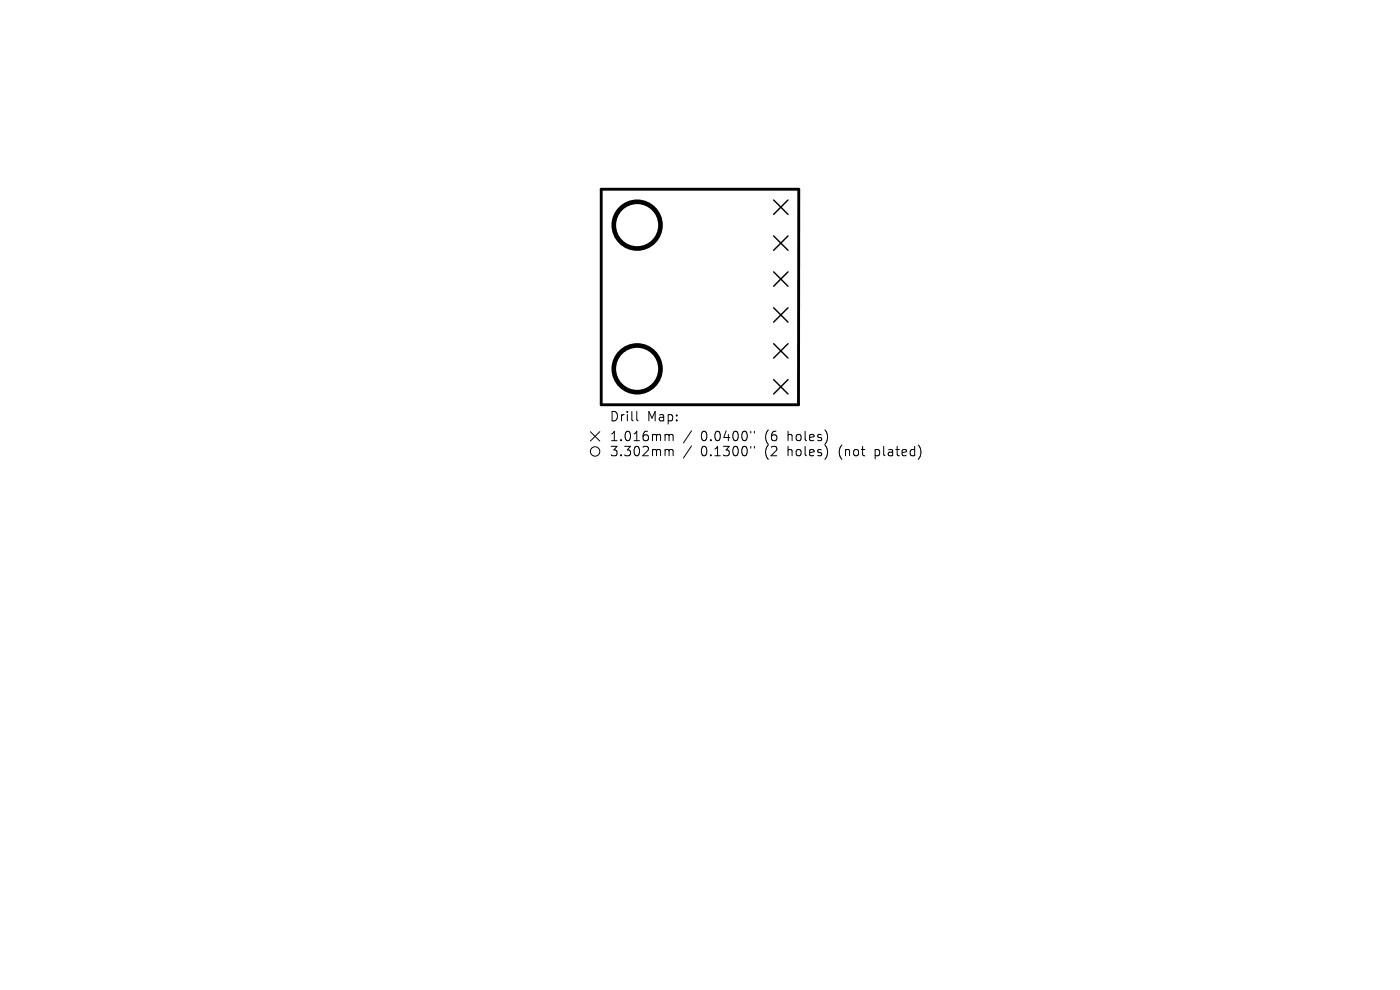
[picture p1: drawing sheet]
<svg xmlns="http://www.w3.org/2000/svg" width="297mm" height="210mm" viewBox="0 0 297 210" stroke-linecap="round" stroke-linejoin="round" font-family="sans-serif">
<defs><g id="words">
<g font-size="2.8">
<text x="129.2" y="89.7">Drill</text>
<text x="137.3" y="89.7">Map:</text>
<text x="129.2" y="93.9">1.016mm</text>
<text x="148.7" y="93.9">0.0400&quot;</text>
<text x="162.4" y="93.9">(6</text>
<text x="167.4" y="93.9">holes)</text>
<text x="129.2" y="97.1">3.302mm</text>
<text x="148.7" y="97.1">0.1300&quot;</text>
<text x="162.4" y="97.1">(2</text>
<text x="167.4" y="97.1">holes)</text>
<text x="178.4" y="97.1">(not</text>
<text x="186.3" y="97.1">plated)</text>
</g>
</g></defs>
<path d="M127.5 40.1h42l-.1 45.8h-41.9z" fill="none" stroke="#000" stroke-width=".61"/>
<path d="M164.1 42.4l3.1 3.1M164.1 50l3.1 3.1M164.1 57.7l3.1 3M167.2 42.4l-3.1 3.1M167.2 50l-3.1 3.1M167.2 57.7l-3.1 3M164.1 65.3l3.1 3M164.1 72.9l3.1 3.1M167.2 65.3l-3.1 3M167.2 72.9l-3.1 3.1M164.1 80.5l3.1 3.1M167.2 80.5l-3.1 3.1" fill="none" stroke="#000" stroke-width=".3"/>
<g fill="none" stroke="#000" stroke-width=".99">
<circle cx="135.2" cy="47.8" r="5"/>
<circle cx="135.2" cy="78.2" r="5"/>
</g>
<g fill="none" stroke="#000" stroke-width=".21">
<path d="M125.2 91.6l2 2M127.2 91.6l-2 2M135.1 87.3v1.7l.3 .3M141.4 92.1l.4 .1 .1 .2M141.4 95.3h.3l.2 .3M141.9 92.4l.3-.3 .5 .1 .1 1.3M141.9 92.4v1.1M141.9 95.6v1.1M141.9 95.6l.3-.3 .5 .1 .1 1.3M146.7 91.4l-1.7 2.6M146.7 94.6l-1.7 2.6M159.3 91.5v.4"/>
<path d="M159.3 94.7v.4M160 91.5v.4M160 94.7v.4"/>
<circle cx="126.2" cy="95.8" r="1"/>
</g>
<use href="#words"/>
</svg>
